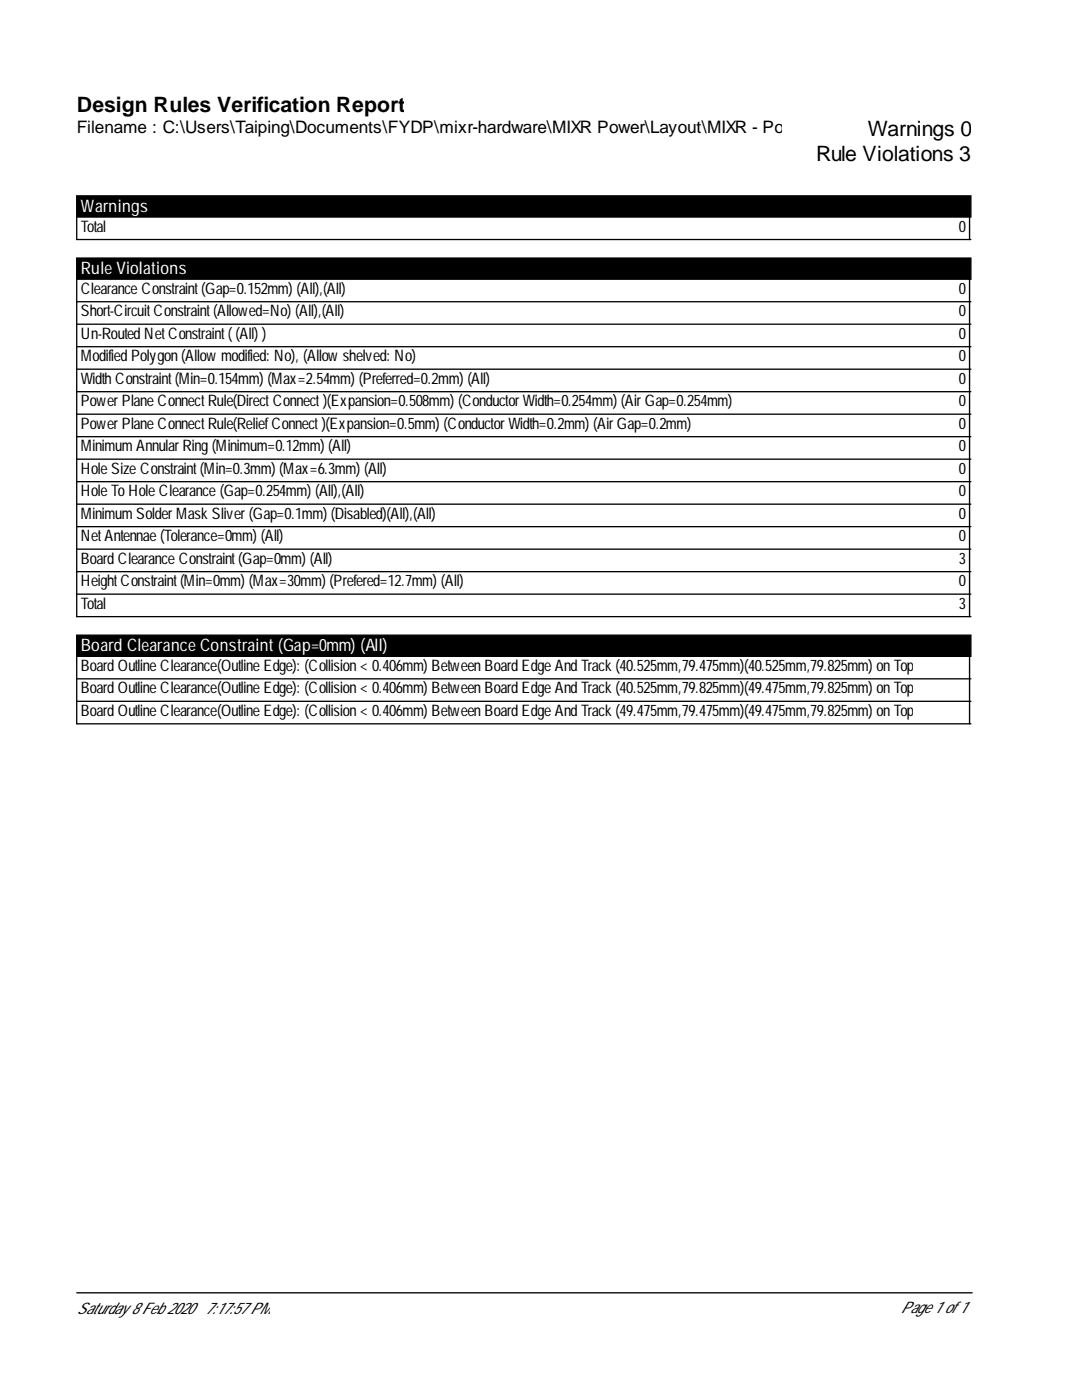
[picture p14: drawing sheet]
<svg xmlns="http://www.w3.org/2000/svg" width="216mm" height="279mm" viewBox="0 0 216 279" stroke-linecap="round" stroke-linejoin="round" font-family="sans-serif">
<defs><g id="words">
<g font-size="4.2">
<text x="15.3" y="22.3">Design Rules Verification Report</text>
<text x="173.1" y="27.1">Warnings 0</text>
<text x="162.8" y="32.1">Rule Violations 3</text>
</g>
<text font-size="3.4" x="15.3" y="26.6">Filename : C:\Users\Taiping\Documents\FYDP\mixr-hardware\MIXR Power\Layout\MIXR - Po</text>
<g font-size="3.4" fill="#fff">
<text x="16.1" y="42.3">Warnings</text>
<text x="16.1" y="54.7">Rule Violations</text>
<text x="16.1" y="130">Board Clearance Constraint(Gap=0mm) (All)</text>
</g>
<g font-size="3.2">
<text x="16.1" y="46.2">Total</text>
<text x="191.4" y="46.2">0</text>
<text x="16.1" y="58.6">ClearanceConstraint(Gap=0.152mm) (All),(All)</text>
<text x="191.4" y="58.6">0</text>
<text x="16.1" y="63.1">Short-CircuitConstraint(Allowed=No) (All),(All)</text>
<text x="191.4" y="63.1">0</text>
<text x="16.1" y="67.6">Un-RoutedNetConstraint((All) )</text>
<text x="191.4" y="67.6">0</text>
<text x="16.1" y="72.1">ModifiedPolygon(Allowmodified: No), (Allowshelved: No)</text>
<text x="16.1" y="76.6">WidthConstraint(Min=0.154mm) (Max=2.54mm) (Preferred=0.2mm) (All)</text>
<text x="191.4" y="72.1">0</text>
<text x="191.4" y="76.6">0</text>
<text x="16.1" y="81.1">PowerPlaneConnectRule(DirectConnect)(Expansion=0.508mm) (ConductorWidth=0.254mm) (AirGap=0.254mm)</text>
<text x="191.4" y="81.1">0</text>
<text x="16.1" y="85.6">PowerPlaneConnectRule(ReliefConnect)(Expansion=0.5mm) (ConductorWidth=0.2mm) (AirGap=0.2mm)</text>
<text x="191.4" y="85.6">0</text>
<text x="16.1" y="90.1">MinimumAnnularRing(Minimum=0.12mm) (All)</text>
<text x="16.1" y="94.6">HoleSizeConstraint(Min=0.3mm) (Max=6.3mm) (All)</text>
<text x="191.4" y="90.1">0</text>
<text x="191.4" y="94.6">0</text>
<text x="16.1" y="99">HoleToHoleClearance(Gap=0.254mm) (All),(All)</text>
<text x="191.4" y="99">0</text>
<text x="16.1" y="103.5">MinimumSolderMaskSliver(Gap=0.1mm) (Disabled)(All),(All)</text>
<text x="191.4" y="103.5">0</text>
<text x="16.1" y="108">NetAntennae(Tolerance=0mm) (All)</text>
<text x="16.1" y="112.5">BoardClearanceConstraint(Gap=0mm) (All)</text>
<text x="191.4" y="108">0</text>
<text x="191.4" y="112.5">3</text>
<text x="16.1" y="117">HeightConstraint(Min=0mm) (Max=30mm) (Prefered=12.7mm) (All)</text>
<text x="191.4" y="117">0</text>
<text x="16.1" y="121.5">Total</text>
<text x="191.4" y="121.5">3</text>
<text x="16.1" y="133.9">BoardOutlineClearance(OutlineEdge): (Collision&lt; 0.406mm) BetweenBoardEdgeAndTrack(40.525mm,79.475mm)(40.525mm,79.825mm) onTop</text>
<text x="16.1" y="138.4">BoardOutlineClearance(OutlineEdge): (Collision&lt; 0.406mm) BetweenBoardEdgeAndTrack(40.525mm,79.825mm)(49.475mm,79.825mm) onTop</text>
<text x="16.1" y="142.9">BoardOutlineClearance(OutlineEdge): (Collision&lt; 0.406mm) BetweenBoardEdgeAndTrack(49.475mm,79.475mm)(49.475mm,79.825mm) onTop</text>
<text x="15.3" y="262.2">Saturday8Feb2020</text>
<text x="40.9" y="262.2">7:17:57PM</text>
<text x="179.7" y="262">Page1 of1</text>
</g>
</g></defs>
<path d="M15.3 39.1h178.4v4.2h-178.4zM15.3 51.5h178.4v4.2h-178.4zM15.3 126.8h178.4v4.2h-178.4z" fill="#000" stroke="#000" stroke-width=".26"/>
<g fill="none" stroke="#000" stroke-width=".26">
<path d="M15.3 43.3v4.5h178.4M15.3 55.7v67.4h178.4M193.5 43.3v4.5M193.5 55.7v67.4M15.3 60.2h178.4M15.3 64.7h178.4M15.3 69.2h178.4M15.3 73.7h178.4M15.3 78.2h178.4M15.3 82.7h178.4M15.3 87.1h178.4M15.3 91.6h178.4"/>
<path d="M15.3 96.1h178.4M15.3 100.6h178.4M15.3 105.1h178.4M15.3 109.6h178.4M15.3 114.1h178.4M15.3 118.6h178.4M15.3 131v13.5h178.4M15.3 135.5h178.4M15.3 140h178.4M193.5 131v13.5M15.3 258h178.7"/>
</g>
<use href="#words"/>
</svg>
